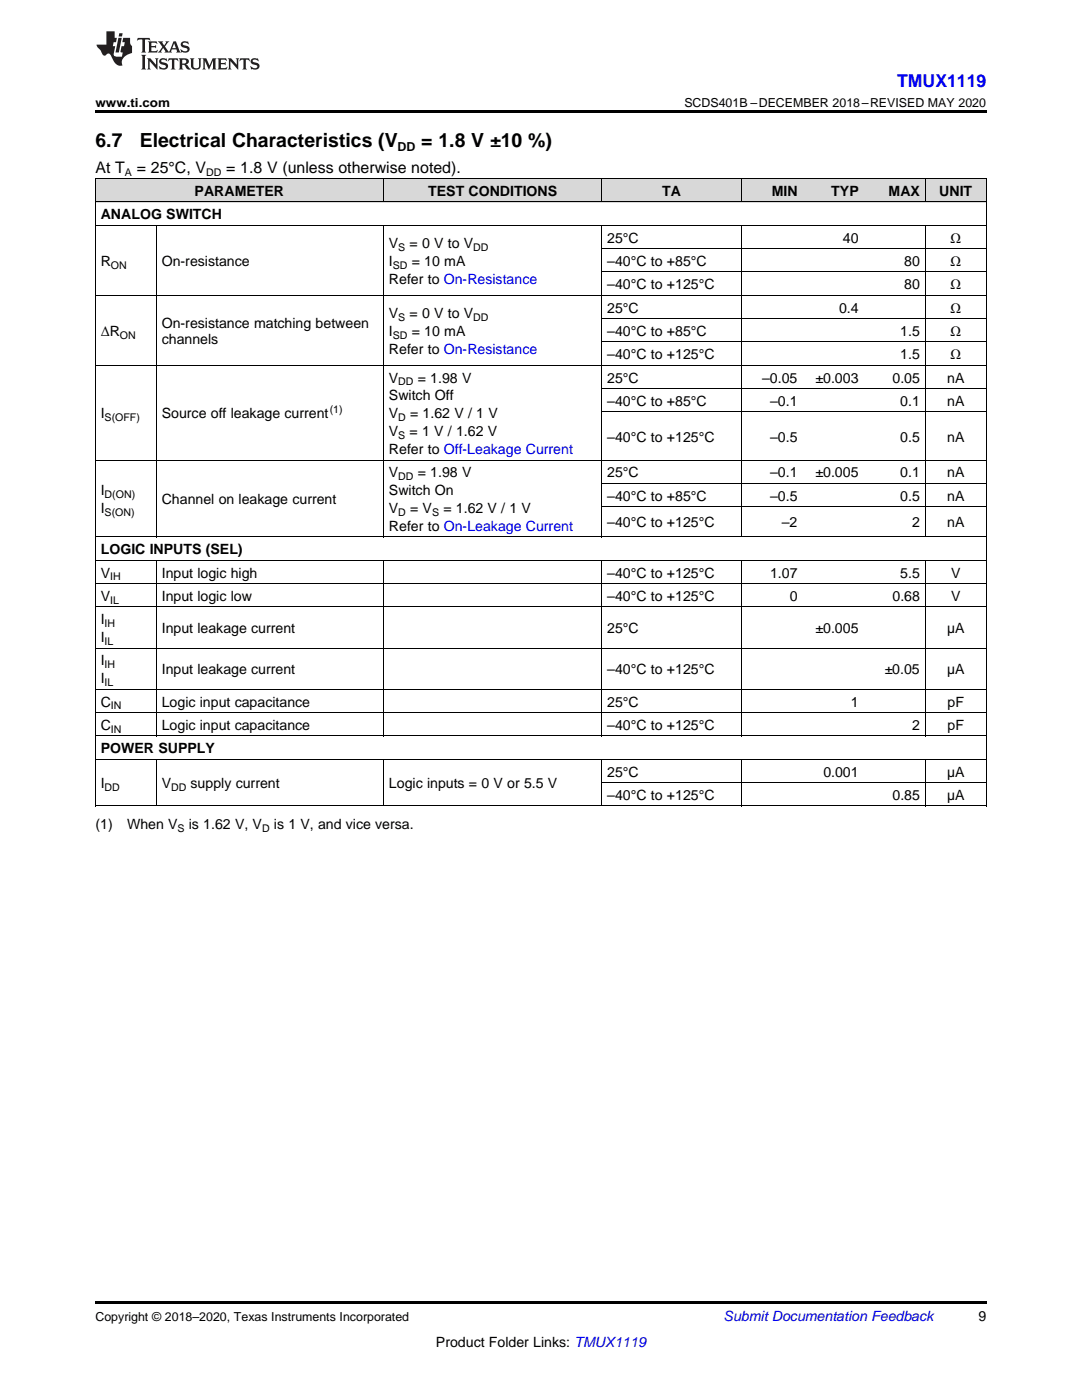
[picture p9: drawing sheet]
<svg xmlns="http://www.w3.org/2000/svg" width="216mm" height="279mm" viewBox="0 0 216 279" stroke-linecap="round" stroke-linejoin="round" font-family="sans-serif">
<defs><g id="words">
<g font-size="3.9">
<text x="19" y="29.3">6.7</text>
<text x="27.9" y="29.3">Electrical Characteristics (V</text>
<text x="84.1" y="29.3">= 1.8 V ±10 %)</text>
</g>
<text font-size="3.5" fill="#00f" x="179" y="17.3">TMUX1119</text>
<g font-size="3.2">
<text x="19" y="34.4">At T</text>
<text x="27.3" y="34.4">= 25°C, V</text>
<text x="45.1" y="34.4">= 1.8 V (unless otherwise noted).</text>
</g>
<g font-size="2.8">
<text x="38.8" y="39.1">PARAMETER</text>
<text x="85.4" y="39.1">TEST CONDITIONS</text>
<text x="132.2" y="39.1">TA</text>
<text x="154" y="39.1">MIN</text>
<text x="165.9" y="39.1">TYP</text>
<text x="177.3" y="39.1">MAX</text>
<text x="187.4" y="39.1">UNIT</text>
<text x="20.1" y="43.7">ANALOG SWITCH</text>
<text x="20.1" y="53.1">R</text>
<text x="32.3" y="53.1">On-resistance</text>
<text x="77.6" y="49.5">V</text>
<text x="77.6" y="53.1">I</text>
<text x="81.7" y="49.5">= 0 V to V</text>
<text x="82.2" y="53.1">= 10 mA</text>
<text x="121.2" y="48.4">25°C</text>
<text x="121.2" y="53.1">–40°C to +85°C</text>
<text x="168.2" y="48.4">40</text>
<text x="180.4" y="53.1">80</text>
<text x="189.7" y="48.4">Ω</text>
<text x="189.7" y="53.1">Ω</text>
<text x="77.6" y="56.6">Refer to On-Resistance</text>
<text x="121.2" y="57.7">–40°C to +125°C</text>
<text x="180.4" y="57.7">80</text>
<text x="189.7" y="57.7">Ω</text>
<text x="32.3" y="65.4">On-resistance matching between</text>
<text x="77.6" y="63.5">V</text>
<text x="81.7" y="63.5">= 0 V to V</text>
<text x="121.2" y="62.4">25°C</text>
<text x="167.4" y="62.4">0.4</text>
<text x="189.7" y="62.4">Ω</text>
<text x="20.1" y="67">ΔR</text>
<text x="32.3" y="68.6">channels</text>
<text x="77.6" y="67">I</text>
<text x="77.6" y="70.6">Refer to On-Resistance</text>
<text x="82.2" y="67">= 10 mA</text>
<text x="121.2" y="67">–40°C to +85°C</text>
<text x="121.2" y="71.7">–40°C to +125°C</text>
<text x="179.6" y="67">1.5</text>
<text x="179.6" y="71.7">1.5</text>
<text x="189.7" y="67">Ω</text>
<text x="189.7" y="71.7">Ω</text>
<text x="77.6" y="76.3">V</text>
<text x="83.4" y="76.3">= 1.98 V</text>
<text x="121.2" y="76.3">25°C</text>
<text x="152.1" y="76.3">–0.05</text>
<text x="162.7" y="76.3">±0.003</text>
<text x="178.1" y="76.3">0.05</text>
<text x="189" y="76.3">nA</text>
<text x="20.1" y="83.5">I</text>
<text x="32.3" y="83.5">Source off leakage current</text>
<text x="77.6" y="79.9">Switch Off</text>
<text x="77.6" y="83.5">V</text>
<text x="81.8" y="83.5">= 1.62 V / 1 V</text>
<text x="121.2" y="81">–40°C to +85°C</text>
<text x="153.7" y="81">–0.1</text>
<text x="179.6" y="81">0.1</text>
<text x="189" y="81">nA</text>
<text x="77.6" y="87">V</text>
<text x="81.7" y="87">= 1 V / 1.62 V</text>
<text x="121.2" y="88.1">–40°C to +125°C</text>
<text x="153.7" y="88.1">–0.5</text>
<text x="179.6" y="88.1">0.5</text>
<text x="189" y="88.1">nA</text>
<text x="77.6" y="90.6">Refer to Off-Leakage Current</text>
<text x="77.6" y="95.2">V</text>
<text x="83.4" y="95.2">= 1.98 V</text>
<text x="121.2" y="95.2">25°C</text>
<text x="153.7" y="95.2">–0.1</text>
<text x="162.7" y="95.2">±0.005</text>
<text x="179.6" y="95.2">0.1</text>
<text x="189" y="95.2">nA</text>
<text x="20.1" y="98.8">I</text>
<text x="32.3" y="100.6">Channel on leakage current</text>
<text x="77.6" y="98.8">Switch On</text>
<text x="121.2" y="99.9">–40°C to +85°C</text>
<text x="153.7" y="99.9">–0.5</text>
<text x="179.6" y="99.9">0.5</text>
<text x="189" y="99.9">nA</text>
<text x="20.1" y="102.4">I</text>
<text x="77.6" y="102.4">V</text>
<text x="77.6" y="105.9">Refer to On-Leakage Current</text>
<text x="81.8" y="102.4">= V</text>
<text x="88.5" y="102.4">= 1.62 V / 1 V</text>
<text x="121.2" y="105.2">–40°C to +125°C</text>
<text x="156" y="105.2">–2</text>
<text x="182" y="105.2">2</text>
<text x="189" y="105.2">nA</text>
<text x="20.1" y="110.6">LOGIC INPUTS (SEL)</text>
<text x="20.1" y="115.3">V</text>
<text x="20.1" y="119.9">V</text>
<text x="32.3" y="115.3">Input logic high</text>
<text x="32.3" y="119.9">Input logic low</text>
<text x="121.2" y="115.3">–40°C to +125°C</text>
<text x="121.2" y="119.9">–40°C to +125°C</text>
<text x="153.7" y="115.3">1.07</text>
<text x="157.6" y="119.9">0</text>
<text x="178.1" y="119.9">0.68</text>
<text x="179.6" y="115.3">5.5</text>
<text x="189.8" y="115.3">V</text>
<text x="189.8" y="119.9">V</text>
<text x="20.1" y="124.6">I</text>
<text x="20.1" y="128.1">I</text>
<text x="32.3" y="126.3">Input leakage current</text>
<text x="121.2" y="126.3">25°C</text>
<text x="162.7" y="126.3">±0.005</text>
<text x="189" y="126.3">µA</text>
<text x="20.1" y="132.8">I</text>
<text x="20.1" y="136.3">I</text>
<text x="32.3" y="134.5">Input leakage current</text>
<text x="121.2" y="134.5">–40°C to +125°C</text>
<text x="176.5" y="134.5">±0.05</text>
<text x="189" y="134.5">µA</text>
<text x="20.1" y="141">C</text>
<text x="32.3" y="141">Logic input capacitance</text>
<text x="121.2" y="141">25°C</text>
<text x="169.8" y="141">1</text>
<text x="189.1" y="141">pF</text>
<text x="20.1" y="145.7">C</text>
<text x="32.3" y="145.7">Logic input capacitance</text>
<text x="121.2" y="145.7">–40°C to +125°C</text>
<text x="182" y="145.7">2</text>
<text x="189.1" y="145.7">pF</text>
<text x="20.1" y="150.3">POWER SUPPLY</text>
<text x="121.2" y="155">25°C</text>
<text x="164.3" y="155">0.001</text>
<text x="189" y="155">µA</text>
<text x="20.1" y="157.3">I</text>
<text x="32.3" y="157.3">V</text>
<text x="38" y="157.3">supply current</text>
<text x="77.6" y="157.3">Logic inputs = 0 V or 5.5 V</text>
<text x="121.2" y="159.6">–40°C to +125°C</text>
<text x="178.1" y="159.6">0.85</text>
<text x="189" y="159.6">µA</text>
<text x="19" y="165.5">(1)</text>
<text x="25.4" y="165.5">When V</text>
<text x="37.7" y="165.5">is 1.62 V, V</text>
<text x="54.6" y="165.5">is 1 V, and vice versa.</text>
<text x="195.3" y="263.6">9</text>
<text x="87" y="268.9">Product Folder Links: TMUX1119</text>
</g>
<text font-size="2.8" fill="#0000c8" x="144.4" y="263.6">Submit Documentation Feedback</text>
<g font-size="2.5">
<text x="19" y="21.4">www.ti.com</text>
<text x="136.6" y="21.4">SCDS401B –DECEMBER 2018–REVISED MAY 2020</text>
<text x="79.3" y="30.1">DD</text>
<text x="19" y="263.6">Copyright © 2018–2020, Texas Instruments Incorporated</text>
</g>
<g font-size="2.1">
<text x="24.9" y="35.1">A</text>
<text x="41.1" y="35.1">DD</text>
<text x="22.1" y="53.6">ON</text>
<text x="78.4" y="53.6">SD</text>
<text x="79.5" y="50.1">S</text>
<text x="94.4" y="50.1">DD</text>
<text x="79.5" y="64">S</text>
<text x="94.4" y="64">DD</text>
<text x="23.9" y="67.6">ON</text>
<text x="78.4" y="67.6">SD</text>
<text x="79.5" y="76.9">DD</text>
<text x="65.8" y="82.3">(1)</text>
<text x="20.9" y="84">S(OFF)</text>
<text x="79.5" y="84">D</text>
<text x="79.5" y="87.6">S</text>
<text x="79.5" y="95.8">DD</text>
<text x="20.9" y="99.4">D(ON)</text>
<text x="20.9" y="102.9">S(ON)</text>
<text x="79.5" y="102.9">D</text>
<text x="86.2" y="102.9">S</text>
<text x="22" y="115.8">IH</text>
<text x="20.9" y="125.1">IH</text>
<text x="22" y="120.5">IL</text>
<text x="20.9" y="128.7">IL</text>
<text x="20.9" y="133.3">IH</text>
<text x="20.9" y="136.9">IL</text>
<text x="22.1" y="141.6">IN</text>
<text x="22.1" y="146.2">IN</text>
<text x="20.9" y="157.9">DD</text>
<text x="34.1" y="157.9">DD</text>
<text x="35.4" y="166.1">S</text>
<text x="52.3" y="166.1">D</text>
</g>
</g></defs>
<g fill="#d8d8d8">
<path d="M19 35.7h12.2v4.7h-12.2z"/>
<path d="M31.2 35.7h45.4v4.7h-45.4z"/>
<path d="M76.6 35.7h43.5v4.7h-43.5z"/>
<path d="M120.1 35.7h27.9v4.7h-27.9z"/>
<path d="M148 35.7h12.2v4.7h-12.2z"/>
<path d="M160.2 35.7h12.2v4.7h-12.2z"/>
<path d="M172.4 35.7h12.2v4.7h-12.2z"/>
<path d="M184.6 35.7h12.2v4.7h-12.2z"/>
</g>
<path d="M19 22h177.8v.5h-177.8zM19 259.7h177.8v.5h-177.8z" fill="#000"/>
<g fill="none" stroke="#000" stroke-width=".2">
<path d="M19 35.6h177.8M19.1 35.7v125.2M76.5 35.7v4.7M120.1 35.7v4.7M148 35.7v4.7M184.6 35.7v4.7M196.8 35.7v125.2M19 58.9h177.8M19 45h177.8M19 40.3h177.8M31.2 45v62.2M76.5 45v62.2"/>
<path d="M120.1 45v62.2M120.1 54.3h76.7M120.1 49.6h76.7M148 45v62.2M184.6 45v62.2M19 72.9h177.8M120.1 77.6h76.7M120.1 68.2h76.7M120.1 63.6h76.7M19 91.8h177.8M120.1 96.5h76.7M120.1 82.2h76.7"/>
<path d="M19 116.5h177.8M19 111.8h177.8M19 107.2h177.8M31.2 111.9v35M76.5 111.9v35M120.1 111.9v35M120.1 101.1h76.7M148 111.9v35M184.6 111.9v35M19 137.6h177.8M19 129.3h177.8M19 121.1h177.8"/>
<path d="M19 151.5h177.8M19 146.9h177.8M19 142.2h177.8M31.2 151.6v9.3M76.5 151.6v9.3M120.1 151.6v9.3M120.1 156.2h76.7M148 151.6v9.3M184.6 151.6v9.3M19 160.8h177.8"/>
</g>
<g fill="#231f20">
<path d="M27.5 7.6l-.1 .5 .4-.2h.6v.1v2.1l-.2 .4h1l-.3-.4v-2.1l.1-.1h.5l.5 .2-.2-.5zM29.5 8.3l.2 .3v1.5l-.2 .4h1.8l.2-.6a1.04 1.04 0 0 1-1.3 .2v-.7h.6l.3 .2v-.6l-.3 .2h-.6v-.6l.8-.1 .4 .3-.2-.5zM31.5 8.3l.9 1.1-.9 1.1h.8l-.2-.2 .5-.7 .4 .7-.2 .2h1.5l-.1-.2 .1-.4h.9l.1 .4-.2 .2h1l-.3-.3-.7-1.9h-.5l-.9 2-.8-1 .9-1h-.8l.1 .3-.3 .5-.4-.6 .2-.2zM34.7 8.6l.4 1h-.7zM36.3 8.4a.63 .63 0 0 0-.2 .7 .63 .63 0 0 0 .6 .4l.6 .2 .1 .2a.75 .75 0 0 1-.7 .4 .75 .75 0 0 1-.6-.5l.1 .7 .1-.1a1.11 1.11 0 0 0 1.5-.6 1.13 1.13 0 0 0-1.2-.8l-.1-.4a1.04 1.04 0 0 1 1.2 .2l-.2-.5-.1 .1-.5-.2zM28.2 10.9l.2 .4v2.2l-.2 .4h1l-.3-.4v-2.2l.3-.4zM29.3 11.6l.3 .4v1.5l-.3 .4h.8l-.2-.4v-1.3l1.5 1.7v-1.9l.2-.4h-.7l.2 .4v.9l-1.1-1.3zM32 11.8a.62 .62 0 0 0-.2 .7 .62 .62 0 0 0 .6 .4l.6 .1 .1 .3a.76 .76 0 0 1-.7 .3 .76 .76 0 0 1-.6-.4l.1 .7 .1-.1a1.11 1.11 0 0 0 1.5-.6 1.13 1.13 0 0 0-1.2-.8l-.1-.4a1.04 1.04 0 0 1 1.2 .2l-.2-.6-.1 .1-.5-.1zM33.7 11.6l-.2 .6a.61 .61 0 0 1 .8-.3v1.6l-.2 .4h.9l-.2-.4v-1.6a.63 .63 0 0 1 .8 .3l-.2-.6zM35.6 11.6l.3 .4v1.5l-.3 .4h1l-.2-.2v-.8l.5 .2a.76 .76 0 0 0 1.2 .7l-1-1a.58 .58 0 0 0 .6-.5 .58 .58 0 0 0-.5-.6zM36.4 11.9h.1a.45 .45 0 0 1 .5 .1 .45 .45 0 0 1 .1 .5l-.7 .2zM37.9 11.6l.2 .2a2.17 2.17 0 0 0 .3 1.9 .99 .99 0 0 0 1.6-.6v-1.1l.2-.4h-.7l.2 .2a1.92 1.92 0 0 1-.2 1.8 .6 .6 0 0 1-.9-.5v-1.1l.2-.4zM40.4 11.6l.2 .4v1.5l-.2 .4h.7l-.2-.4v-1.4l.8 1.8 .8-1.8v1.4l-.2 .4h.9l-.2-.4v-1.5l.2-.4h-.8l-.6 1.5-.6-1.5zM43.4 11.6l.2 .4v1.5l-.2 .4h1.8l.2-.6a1.04 1.04 0 0 1-1.3 .1v-.6h.5l.4 .2v-.6l-.4 .2h-.5v-.7h.8l.3 .3-.1-.6zM45.5 11.6l.2 .4v1.5l-.2 .4h.7l-.2-.4v-1.3l1.5 1.7v-1.9l.2-.4h-.7l.2 .4v.9l-1.1-1.3zM47.9 11.6l-.1 .6a.61 .61 0 0 1 .8-.3v1.6l-.3 .4h1l-.3-.4 .1-1.6a.63 .63 0 0 1 .7 .3l-.1-.6zM50.2 11.8a.62 .62 0 0 0-.2 .7 .62 .62 0 0 0 .6 .4l.6 .1 .2 .3a.76 .76 0 0 1-.8 .3 .76 .76 0 0 1-.6-.4l.1 .7 .2-.1a1.11 1.11 0 0 0 1.5-.6 1.13 1.13 0 0 0-1.3-.8l-.1-.4a1.04 1.04 0 0 1 1.2 .2l-.1-.6-.2 .1-.5-.1z"/>
<path d="M21.2 6.3v2.6h-1.9l.1 .4 .7 .9a.91 .91 0 0 0 1 .8 .56 .56 0 0 1 .5-.3 .56 .56 0 0 1 .5 .3l.4 .8a1.53 1.53 0 0 0 1.9 1.2 1.54 1.54 0 0 1 1-2.1l.9-.3v-1.4a1.52 1.52 0 0 1-.3-1.6h-1.4l-.2 .8h.5l-.2 .8h-.4l-.2 1v.2l.4 .1-.2 .8a1.93 1.93 0 0 1-1.6-.3l.3-1.8h-.5l.2-.8h.4l.2-.8h-.4v-1.3zM23.6 7.6l-.6 2.9h.7l.6-2.9zM23.8 6.6l-.1 .7h.6l.2-.7z"/>
</g>
<use href="#words"/>
</svg>
